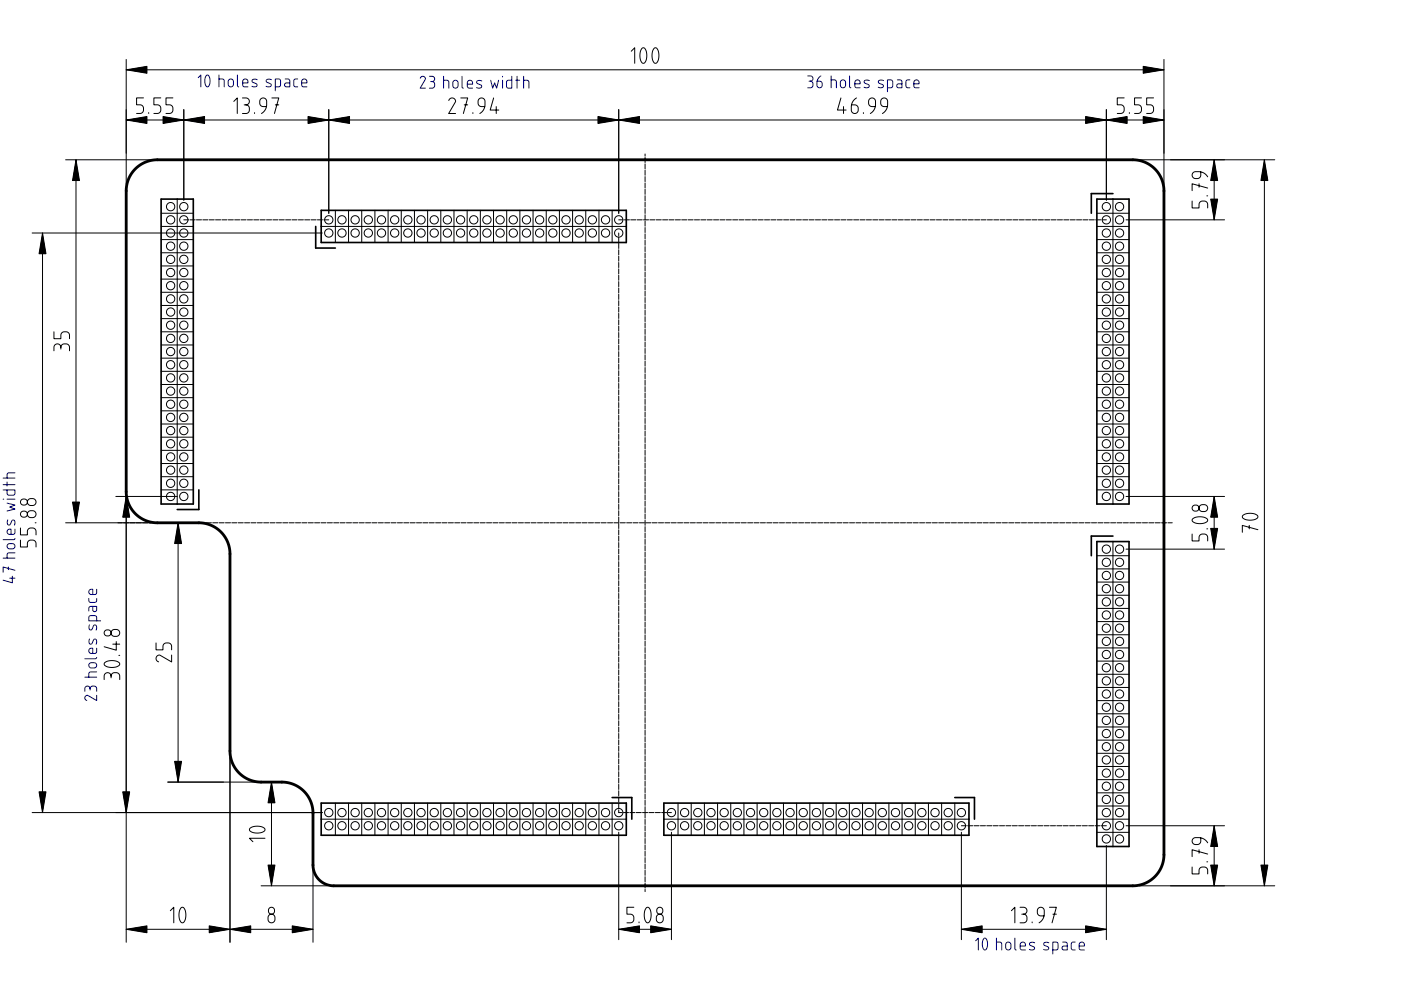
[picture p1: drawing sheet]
<svg xmlns="http://www.w3.org/2000/svg" width="297mm" height="210mm" viewBox="0 0 297 210" stroke-linecap="round" stroke-linejoin="round" font-family="sans-serif">
<g fill="none" stroke="#000" stroke-width=".21">
<path d="M26.8 14.8h220M26.8 12.6v26.5M133.8 10.9l.8-.8v3.3M136.1 10.2l.3-.1a.85 .85 0 0 1 .7 .9 2.25 2.25 0 0 1-.6 2.4h-.1a.85 .85 0 0 1-.7-.9 2.7 2.7 0 0 1 .4-2.3zM138.7 10.2l.3-.1a.85 .85 0 0 1 .6 .9 2.25 2.25 0 0 1-.5 2.4h-.1a.85 .85 0 0 1-.7-.9 2.7 2.7 0 0 1 .4-2.3zM246.8 12.6v26.5M13.9 33.9h18.1M16.1 33.9v76.9M26.8 25.4h220M30.4 20.8h-1.4v1.4h.7a.73 .73 0 0 1 .7 .8v.3a.73 .73 0 0 1-.7 .8h-.7M31.5 23.9v.2M34.1 20.8h-1.5v1.4h.8a.73 .73 0 0 1 .7 .8v.3a.73 .73 0 0 1-.7 .8h-.8"/>
<path d="M36.7 20.8h-1.5v1.4h.7a.73 .73 0 0 1 .8 .8v.3a.73 .73 0 0 1-.8 .8h-.7M39 23.2v19.2M49.6 21.5l.7-.7v3.3M51.4 20.8h.7a.73 .73 0 0 1 .8 .7 .73 .73 0 0 1-.8 .7 .73 .73 0 0 1 .8 .8v.3a.73 .73 0 0 1-.8 .8h-.7M51.8 22.2h.3M54 23.9v.2M56.5 22.6h-.7a.73 .73 0 0 1-.7-.7v-.4a.73 .73 0 0 1 .7-.7 .73 .73 0 0 1 .7 .7v.8a2.22 2.22 0 0 1-1.1 1.8M57.6 20.8h1.5l-.9 3.3M58.4 22.2h.7M69.7 23.2v22M95.1 21.3a.71 .71 0 0 1 .9-.5 .71 .71 0 0 1 .5 .8l-1.4 2.5h1.5M97.7 20.8h1.5l-1 3.3"/>
<path d="M98.4 22.2h.8M100.3 23.9v.2M102.8 22.6h-.7a.73 .73 0 0 1-.7-.7v-.4a.73 .73 0 0 1 .7-.7 .73 .73 0 0 1 .7 .7v.8a2.22 2.22 0 0 1-1.1 1.8M104.7 20.8l-.8 2.5h1.9M105.2 22.6v1.5M131.2 23.2v22M136.8 32.6v.5M136.8 33.4v1.1M136.8 34.7v1.1M136.8 36.1v1.1M136.8 37.4v1.1M136.8 38.8v1.1"/>
<path d="M178.3 20.8l-.7 2.5h1.8M178.8 22.6v1.5M181.6 20.8a2.2 2.2 0 0 0-1.1 1.9v.6a.73 .73 0 0 0 .7 .8 .73 .73 0 0 0 .8-.8v-.3a.73 .73 0 0 0-.8-.8h-.7M183.1 23.9v.2M185.6 22.6h-.7a.73 .73 0 0 1-.7-.7v-.4a.73 .73 0 0 1 .7-.7 .73 .73 0 0 1 .7 .7v.8a2.22 2.22 0 0 1-1.1 1.8M188.1 22.6h-.6a.73 .73 0 0 1-.8-.7v-.4a.73 .73 0 0 1 .8-.7 .73 .73 0 0 1 .7 .7v.8a2.22 2.22 0 0 1-1.1 1.8M234.6 23.2v19.2M238.3 20.8h-1.4v1.4h.7a.73 .73 0 0 1 .7 .8v.3a.73 .73 0 0 1-.7 .8h-.7M239.4 23.9v.2M241.6 33.9h28.7M242 20.8h-1.5v1.4h.8a.73 .73 0 0 1 .7 .8v.3a.73 .73 0 0 1-.7 .8h-.8M244.6 20.8h-1.5v1.4h.7a.73 .73 0 0 1 .8 .8v.3a.73 .73 0 0 1-.8 .8h-.7"/>
<path d="M254.2 39v.7M254.6 36.4v.7a.73 .73 0 0 1-.7 .8h-.4a.73 .73 0 0 1-.7-.8 .73 .73 0 0 1 .7-.7h.8a2.22 2.22 0 0 1 1.8 1.1M256.1 39.9l-3.3-.9v1.4M257.4 33.9v12.7M268.1 33.9v153.9M6.8 49.4h61.5M9 49.4v122.9M34.2 45.2h6.8M34.2 48h6.8M34.2 50.8h6.8M34.2 53.6h6.8M34.2 56.4h6.8"/>
<path d="M34.2 59.2h6.8M37.6 42.2v64.7M39 46.6h1M40.3 46.6h1.1M41.6 46.6h1.1M43 46.6h1.1M44.3 46.6h1.1M45.7 46.6h1.1M47 46.6h1.1M48.4 46.6h1.1M49.7 46.6h1.1M51.1 46.6h1.1"/>
<path d="M52.4 46.6h1.1M53.8 46.6h1.1M55.1 46.6h1.1M56.5 46.6h1.1M57.8 46.6h1.1M59.2 46.6h1.1M60.5 46.6h1.1M61.9 46.6h1.1M63.2 46.6h1.1M64.6 46.6h1.1M65.9 46.6h1.1M67.3 46.6h1.1"/>
<path d="M68.1 48h64.7M68.6 46.6h1.1M71.1 44.6v6.8M73.9 44.6v6.8M76.7 44.6v6.8M79.5 44.6v6.8M82.3 44.6v6.8M85.1 44.6v6.8M87.9 44.6v6.8M90.7 44.6v6.8M93.5 44.6v6.8M96.3 44.6v6.8"/>
<path d="M99 44.6v6.8M101.8 44.6v6.8M104.6 44.6v6.8M107.4 44.6v6.8M110.2 44.6v6.8M113 44.6v6.8M115.8 44.6v6.8M118.6 44.6v6.8M121.4 44.6v6.8M124.2 44.6v6.8M127 44.6v6.8M129.8 44.6v6.8"/>
<path d="M131.2 46.6h.9M131.2 49.4v.6M131.2 50.3v1M131.2 51.6v1.1M131.2 53v1M131.2 54.3v1.1M131.2 55.7v1M131.2 57v1.1M131.2 58.4v1M131.2 59.7v1.1M132.4 46.6h1.1M133.7 46.6h1.1"/>
<path d="M135.1 46.6h1.1M136.4 46.6h1.1M136.8 40.1v1.1M136.8 41.5v1.1M136.8 42.8v1.1M136.8 44.2v1.1M136.8 45.5v1.1M136.8 46.9v1.1M136.8 48.2v1.1M136.8 49.6v1.1M136.8 50.9v1.1M136.8 52.3v1.1"/>
<path d="M136.8 53.6v1.1M136.8 55v1.1M136.8 56.3v1.1M136.8 57.7v1.1M136.8 59v1.1M137.8 46.6h1.1M139.1 46.6h1.1M140.5 46.6h1.1M141.8 46.6h1.1M143.2 46.6h1.1M144.5 46.6h1.1M145.9 46.6h1.1"/>
<path d="M147.2 46.6h1.1M148.6 46.6h1.1M149.9 46.6h1.1M151.3 46.6h1.1M152.6 46.6h1.1M154 46.6h1.1M155.3 46.6h1.1M156.7 46.6h1.1M158 46.6h1.1M159.4 46.6h1.1M160.7 46.6h1.1M162.1 46.6h1.1"/>
<path d="M163.4 46.6h1.1M164.8 46.6h1.1M166.1 46.6h1.1M167.5 46.6h1.1M168.8 46.6h1.1M170.2 46.6h1.1M171.5 46.6h1.1M172.9 46.6h1.1M174.2 46.6h1.1M175.6 46.6h1.1M176.9 46.6h1.1M178.3 46.6h1.1"/>
<path d="M179.6 46.6h1.1M181 46.6h1.1M182.3 46.6h1.1M183.7 46.6h1.1M185 46.6h1.1M186.4 46.6h1.1M187.7 46.6h1.1M189.1 46.6h1.1M190.4 46.6h1.1M191.8 46.6h1.1M193.1 46.6h1.1M194.5 46.6h1.1"/>
<path d="M195.8 46.6h1.1M197.2 46.6h1.1M198.5 46.6h1.1M199.9 46.6h1.1M201.2 46.6h1.1M202.6 46.6h1.1M203.9 46.6h1.1M205.3 46.6h1.1M206.6 46.6h1.1M208 46.6h1.1M209.3 46.6h1.1M210.7 46.6h1.1"/>
<path d="M212 46.6h1.1M213.4 46.6h1.1M214.7 46.6h1.1M216.1 46.6h1.1M217.4 46.6h1.1M218.8 46.6h1.1M220.1 46.6h1.1M221.5 46.6h1.1M222.8 46.6h1.1M224.2 46.6h1.1M225.5 46.6h1.1M226.9 46.6h1.1"/>
<path d="M228.2 46.6h1.1M229.6 46.6h1.1M230.9 46.6h1.1M232.3 46.6h1.1M232.6 45.2h6.8M232.6 48h6.8M232.6 50.8h6.8M232.6 53.6h6.8M232.6 56.4h6.8M232.6 59.2h6.8M233.6 46.6h1M236 42.2v64.7"/>
<path d="M238.7 46.6h20.9M252.8 42.6v1.5h1.4v-.7a.73 .73 0 0 1 .8-.8h.3a.73 .73 0 0 1 .8 .8v.7M255.9 41.5h.2M11.4 74.4v-.8a.73 .73 0 0 1 .8-.7 .73 .73 0 0 1 .7 .7 .73 .73 0 0 1 .7-.7h.4a.73 .73 0 0 1 .7 .7v.8M11.4 70.3v1.5h1.5v-.7a.73 .73 0 0 1 .7-.8h.4a.73 .73 0 0 1 .7 .8v.7M12.9 73.6v.4M34.2 62h6.8M34.2 64.8h6.8M34.2 67.6h6.8M34.2 78.7h6.8M34.2 70.3h6.8M34.2 75.9h6.8"/>
<path d="M34.2 73.1h6.8M131.2 61.1v1M131.2 62.4v1.1M131.2 63.8v1M131.2 65.1v1.1M131.2 66.4v1.1M131.2 67.8v1.1M131.2 69.1v1.1M131.2 70.5v1.1M131.2 71.8v1.1M131.2 73.2v1.1M131.2 74.5v1.1"/>
<path d="M131.2 75.9v1.1M131.2 77.2v1.1M131.2 78.6v1.1M131.2 79.9v1.1M136.8 60.4v1.1M136.8 61.7v1.1M136.8 63.1v1.1M136.8 64.4v1.1M136.8 65.8v1.1M136.8 67.1v1.1M136.8 68.5v1.1M136.8 69.8v1.1"/>
<path d="M136.8 71.2v1.1M136.8 72.5v1.1M136.8 73.9v1.1M136.8 75.2v1.1M136.8 76.6v1M136.8 77.9v1.1M136.8 79.3v1M232.6 62h6.8M232.6 64.8h6.8M232.6 67.6h6.8M232.6 78.7h6.8M232.6 70.3h6.8"/>
<path d="M232.6 75.9h6.8M232.6 73.1h6.8M34.2 98.3h6.8M34.2 95.5h6.8M34.2 92.7h6.8M34.2 89.9h6.8M34.2 87.1h6.8M34.2 84.3h6.8M34.2 81.5h6.8M131.2 81.3v1.1M131.2 82.6v1.1M131.2 84v1.1"/>
<path d="M131.2 85.3v1.1M131.2 86.7v1.1M131.2 88v1.1M131.2 89.4v1.1M131.2 90.7v1.1M131.2 92.1v1.1M131.2 93.4v1.1M131.2 94.8v1.1M131.2 96.1v1.1M131.2 97.5v1.1M131.2 98.8v1.1M136.8 80.6v1.1"/>
<path d="M136.8 82v1M136.8 83.3v1.1M136.8 84.7v1M136.8 86v1.1M136.8 87.4v1M136.8 88.7v1.1M136.8 90.1v1M136.8 91.4v1.1M136.8 92.8v1M136.8 94.1v1.1M136.8 95.5v1M136.8 96.8v1.1"/>
<path d="M136.8 98.2v1M136.8 99.5v1.1M232.6 98.3h6.8M232.6 95.5h6.8M232.6 92.7h6.8M232.6 89.9h6.8M232.6 87.1h6.8M232.6 84.3h6.8M232.6 81.5h6.8M4.3 114.5v1.5h1.5v-.8a.73 .73 0 0 1 .7-.7h.4a.73 .73 0 0 1 .7 .7v.8M4.3 111.9v1.5h1.5v-.7a.73 .73 0 0 1 .7-.8h.4a.73 .73 0 0 1 .7 .8v.7M6 108.5l.4-.2h.5a.73 .73 0 0 1 .7 .7 .73 .73 0 0 1-.7 .7h-.4a.73 .73 0 0 1-.6-.4 .73 .73 0 0 1 .1-.8z"/>
<path d="M6 105.9l.4-.2h.5a.73 .73 0 0 1 .7 .7 .73 .73 0 0 1-.7 .8h-.4a.73 .73 0 0 1-.6-.5 .73 .73 0 0 1 .1-.8zM7.5 110.8h.1M13.9 110.8h18.8M24.6 105.3h13M26.8 105.3v94.5M32.9 110.8h1.1M34.2 103.9h6.8M34.2 101.1h6.8M34.3 110.8h1.1M35.6 110.8h5.2M37.8 110.8v55M41 110.8h1.1"/>
<path d="M42.4 110.8h1.1M43.7 110.8h1.1M45.1 110.8h1.1M46.4 110.8h1.1M47.8 110.8h1.1M49.1 110.8h1.1M50.5 110.8h1.1M51.8 110.8h1.1M53.2 110.8h1.1M54.5 110.8h1.1M55.9 110.8h1.1M57.2 110.8h1.1"/>
<path d="M58.6 110.8h1.1M59.9 110.8h1.1M61.3 110.8h1.1M62.6 110.8h1.1M64 110.8h1.1M65.3 110.8h1.1M66.7 110.8h1.1M68 110.8h1.1M69.4 110.8h1.1M70.7 110.8h1.1M72.1 110.8h1.1M73.4 110.8h1.1"/>
<path d="M74.8 110.8h1.1M76.1 110.8h1.1M77.5 110.8h1.1M78.8 110.8h1.1M80.2 110.8h1.1M81.5 110.8h1.1M82.9 110.8h1.1M84.2 110.8h1.1M85.6 110.8h1.1M86.9 110.8h1.1M88.3 110.8h1.1M89.6 110.8h1.1"/>
<path d="M91 110.8h1.1M92.3 110.8h1.1M93.7 110.8h1.1M95.1 110.8h1M96.4 110.8h1.1M97.8 110.8h1M99.1 110.8h1.1M100.5 110.8h1M101.8 110.8h1.1M103.2 110.8h1M104.5 110.8h1.1M105.9 110.8h1"/>
<path d="M107.2 110.8h1.1M108.6 110.8h1M109.9 110.8h1.1M111.3 110.8h1M112.6 110.8h1.1M114 110.8h1M115.3 110.8h1.1M116.7 110.8h1M118 110.8h1.1M119.4 110.8h1M120.7 110.8h1.1M122.1 110.8h1"/>
<path d="M123.4 110.8h1.1M124.8 110.8h1M126.1 110.8h1.1M127.5 110.8h1M128.8 110.8h1.1M130.2 110.8h1M131.2 100.2v1.1M131.2 101.5v1.1M131.2 102.9v1.1M131.2 104.2v1.1M131.2 105.6v1.1M131.2 106.9v1.1"/>
<path d="M131.2 108.3v1.1M131.2 109.6v1.1M131.2 111v1.1M131.2 112.3v1.1M131.2 113.7v1.1M131.2 115v1.1M131.2 116.4v1.1M131.2 117.7v1.1M131.2 119.1v1.1M131.5 110.8h1.1M132.9 110.8h1M134.2 110.8h1.1"/>
<path d="M135.6 110.8h1M136.8 100.9v1M136.8 102.2v1.1M136.8 103.6v1M136.8 104.9v1.1M136.8 106.3v1M136.8 107.6v1.1M136.8 109v1M136.8 110.3v1.1M136.8 111.7v1M136.8 113v1.1M136.8 114.4v1"/>
<path d="M136.8 115.7v1.1M136.8 117.1v1M136.8 118.4v1.1M136.8 119.8v1M136.9 110.8h1.1M138.3 110.8h1M139.6 110.8h1.1M141 110.8h1M142.3 110.8h1.1M143.7 110.8h1M145 110.8h1.1M146.4 110.8h1"/>
<path d="M147.7 110.8h1.1M149.1 110.8h1M150.4 110.8h1.1M151.8 110.8h1M153.1 110.8h1.1M154.5 110.8h1M155.8 110.8h1.1M157.2 110.8h1M158.5 110.8h1.1M159.9 110.8h1M161.2 110.8h1.1M162.6 110.8h1"/>
<path d="M163.9 110.8h1.1M165.3 110.8h1M166.6 110.8h1.1M168 110.8h1M169.3 110.8h1.1M170.7 110.8h1M172 110.8h1.1M173.4 110.8h1M174.7 110.8h1.1M176.1 110.8h1M177.4 110.8h1.1M178.8 110.8h1"/>
<path d="M180.1 110.8h1.1M181.5 110.8h1M182.8 110.8h1.1M184.2 110.8h1M185.5 110.8h1.1M186.9 110.8h1M188.2 110.8h1.1M189.6 110.8h1M190.9 110.8h1.1M192.3 110.8h1M193.6 110.8h1.1M195 110.8h1"/>
<path d="M196.3 110.8h1.1M197.7 110.8h1M199 110.8h1.1M200.4 110.8h1M201.7 110.8h1.1M203.1 110.8h1M204.4 110.8h1.1M205.8 110.8h1M207.1 110.8h1.1M208.5 110.8h1M209.8 110.8h1.1M211.2 110.8h1"/>
<path d="M212.5 110.8h1.1M213.9 110.8h1M215.2 110.8h1.1M216.6 110.8h1M217.9 110.8h1.1M219.3 110.8h1M220.6 110.8h1.1M222 110.8h1M223.3 110.8h1.1M224.7 110.8h1M226 110.8h1.1M227.4 110.8h1"/>
<path d="M228.7 110.8h1.1M230.1 110.8h1M231.4 110.8h1.1M232.6 103.9h6.8M232.6 101.1h6.8M232.6 117.8h6.8M232.8 110.8h1M234.1 110.8h1.1M235.5 110.8h1M236 114.8v64.7M236.8 110.8h1.1M238.2 110.8h1"/>
<path d="M238.7 116.4h20.9M238.7 105.3h20.9M239.5 110.8h1.1M240.9 110.8h1M242.2 110.8h1.1M243.6 110.8h1M244.9 110.8h1.1M246.3 110.8h1M247.6 110.8h.9M252.8 113.2v1.5h1.4v-.7a.73 .73 0 0 1 .8-.8h.3a.73 .73 0 0 1 .8 .8v.7M252.9 110a2.47 2.47 0 0 1 3.1 .2l.1 .1a.85 .85 0 0 1-1 .7 2.25 2.25 0 0 1-2.3-.6zM254.4 107.2l.4-.2h.5a.73 .73 0 0 1 .8 .7 .73 .73 0 0 1-.8 .8h-.3a.73 .73 0 0 1-.7-.5 .73 .73 0 0 1 .1-.8z"/>
<path d="M255.9 112.1h.2M257.4 105.3v11.1M263.5 109.3a2.47 2.47 0 0 1 3.2 .2v.1a.85 .85 0 0 1-.9 .6 2.25 2.25 0 0 1-2.4-.5zM264.9 111.4v.7M266.7 112.3l-3.3-.9v1.5M23.8 133.7l.3-.2h.5a.73 .73 0 0 1 .8 .7 .73 .73 0 0 1-.8 .7h-.3a.73 .73 0 0 1-.7-.4 .73 .73 0 0 1 .2-.8zM23.9 136.6h1.5M24.6 136v1.9l-2.5-.8M25.2 139h.2M33.1 136.3v1.5h1.5v-.7a.73 .73 0 0 1 .7-.8h.4a.73 .73 0 0 1 .7 .8v.7M36.4 138.9v1.4l-2.7-1.4a.74 .74 0 0 0-.6 .7 .74 .74 0 0 0 .5 .7M131.2 120.4v1.1"/>
<path d="M131.2 121.8v1.1M131.2 123.1v1.1M131.2 124.5v1.1M131.2 125.8v1.1M131.2 127.2v1.1M131.2 128.5v1.1M131.2 129.9v1.1M131.2 131.2v1.1M131.2 132.6v1.1M131.2 133.9v1.1M131.2 135.3v1M131.2 136.6v1.1"/>
<path d="M131.2 138v1M131.2 139.3v1.1M136.8 121.1v1.1M136.8 122.5v1M136.8 123.8v1.1M136.8 125.1v1.1M136.8 126.5v1.1M136.8 127.8v1.1M136.8 129.2v1.1M136.8 130.5v1.1M136.8 131.9v1.1M136.8 133.2v1.1"/>
<path d="M136.8 134.6v1.1M136.8 135.9v1.1M136.8 137.3v1.1M136.8 138.6v1.1M136.8 140v1.1M232.6 137.4h6.8M232.6 134.6h6.8M232.6 131.8h6.8M232.6 129h6.8M232.6 126.2h6.8M232.6 123.4h6.8M232.6 120.6h6.8"/>
<path d="M22.1 144.1v-.7a.73 .73 0 0 1 .7-.8 .73 .73 0 0 1 .7 .8 .73 .73 0 0 1 .8-.8h.3a.73 .73 0 0 1 .8 .8v.7M22.2 140.5a2.47 2.47 0 0 1 3.2 .2v.1a.85 .85 0 0 1-.9 .6 2.25 2.25 0 0 1-2.4-.5zM23.5 143.4v.3M131.2 140.7v1M131.2 142v1.1M131.2 143.4v1M131.2 144.7v1.1M131.2 146.1v1M131.2 147.4v1.1M131.2 148.8v1M131.2 150.1v1.1M131.2 151.5v1"/>
<path d="M131.2 152.8v1.1M131.2 154.2v1M131.2 155.5v1.1M131.2 156.9v1M131.2 158.2v1.1M131.2 159.6v1M136.8 141.3v1.1M136.8 142.7v1.1M136.8 144v1.1M136.8 145.4v1.1M136.8 146.7v1.1M136.8 148.1v1.1"/>
<path d="M136.8 149.4v1.1M136.8 150.8v1.1M136.8 152.1v1.1M136.8 153.5v1.1M136.8 154.8v1.1M136.8 156.2v1.1M136.8 157.5v1.1M136.8 158.9v1.1M232.6 159.7h6.8M232.6 156.9h6.8M232.6 154.1h6.8M232.6 151.3h6.8"/>
<path d="M232.6 148.5h6.8M232.6 145.8h6.8M232.6 143h6.8M232.6 140.2h6.8M6.8 172.3h61.5M35.6 165.8h24.2M48.8 160.6v39.2M53 175.6a2.47 2.47 0 0 1 3.2 .2v.1a.85 .85 0 0 1-.9 .7 2.25 2.25 0 0 1-2.4-.6zM56.2 177.7h-3.3l.7 .8M57.6 165.8v22M66.4 173.8v26M68.1 173.7h64.7"/>
<path d="M71.1 170.3v6.8M73.9 170.3v6.8M76.7 170.3v6.8M79.5 170.3v6.8M82.3 170.3v6.8M85.1 170.3v6.8M87.9 170.3v6.8M90.7 170.3v6.8M93.5 170.3v6.8M96.3 170.3v6.8M99 170.3v6.8M101.8 170.3v6.8"/>
<path d="M104.6 170.3v6.8M107.4 170.3v6.8M110.2 170.3v6.8M113 170.3v6.8M115.8 170.3v6.8M118.6 170.3v6.8M121.4 170.3v6.8M124.2 170.3v6.8M127 170.3v6.8M129.8 170.3v6.8M131.2 171.7v.6h.7M131.2 160.9v1.1"/>
<path d="M131.2 162.3v1M131.2 163.6v1.1M131.2 165v1M131.2 166.3v1.1M131.2 167.7v1M131.2 169v1.1M131.2 170.4v1M131.2 176.5v22.7M132.2 172.3h1.1M133.5 172.3h1.1M134.9 172.3h1.1M136.2 172.3h1.1"/>
<path d="M136.8 160.2v1.1M136.8 161.6v1.1M136.8 162.9v1.1M136.8 164.3v1.1M136.8 165.6v1.1M136.8 167v1.1M136.8 168.3v1.1M136.8 169.7v1.1M136.8 171v1.1M136.8 172.4v1.1M136.8 173.7v1.1M136.8 175.1v1.1"/>
<path d="M136.8 176.4v1.1M136.8 177.8v1.1M136.8 179.1v1.1M137.6 172.3h1.1M138.9 172.3h1.1M140.3 172.3h1.1M140.8 173.7h64.6M141.6 172.3h.8M142.4 176.5v22.7M143.8 170.3v6.8M146.5 170.3v6.8M149.3 170.3v6.8"/>
<path d="M152.1 170.3v6.8M154.9 170.3v6.8M157.7 170.3v6.8M160.5 170.3v6.8M163.3 170.3v6.8M166.1 170.3v6.8M168.9 170.3v6.8M171.7 170.3v6.8M174.5 170.3v6.8M177.3 170.3v6.8M180.1 170.3v6.8M182.9 170.3v6.8"/>
<path d="M185.7 170.3v6.8M188.5 170.3v6.8M191.3 170.3v6.8M194.1 170.3v6.8M196.8 170.3v6.8M199.6 170.3v6.8M202.4 170.3v6.8M203.8 175.1h1.1M203.8 176.5v22.7M205.2 175.1h1M206.5 175.1h1.1M207.9 175.1h1"/>
<path d="M209.2 175.1h1.1M210.6 175.1h1M211.9 175.1h1.1M213.3 175.1h1M214.6 175.1h1.1M216 175.1h1M217.3 175.1h1.1M218.7 175.1h1M220 175.1h1.1M221.4 175.1h1M222.7 175.1h1.1M224.1 175.1h1"/>
<path d="M225.4 175.1h1.1M226.8 175.1h1M228.1 175.1h1.1M229.5 175.1h1M230.8 175.1h1.1M232.2 175.1h1M232.6 176.5h6.8M232.6 173.7h6.8M232.6 170.9h6.8M232.6 168.1h6.8M232.6 165.3h6.8M232.6 162.5h6.8"/>
<path d="M233.5 175.1h1.1M234.6 179.2v20M238.7 175.1h20.9M254.6 177.6v.7a.73 .73 0 0 1-.7 .8h-.4a.73 .73 0 0 1-.7-.8 .73 .73 0 0 1 .7-.7h.8a2.22 2.22 0 0 1 1.8 1.1M257.4 175.1v12.7M26.8 197h39.6M36.1 193.1l.7-.7v3.3M38.4 192.5l.3-.1a.85 .85 0 0 1 .6 .9 2.25 2.25 0 0 1-.5 2.3l-.1 .1a.85 .85 0 0 1-.7-1 2.7 2.7 0 0 1 .4-2.2zM55.4 187.8h14M57 194a.73 .73 0 0 1 .8-.1 .73 .73 0 0 1 .5 .7v.3a.73 .73 0 0 1-.7 .8 .73 .73 0 0 1-.8-.8v-.5zM131.2 197h11.2M134.4 192.4h-1.5v1.4h.8a.73 .73 0 0 1 .7 .8v.3a.73 .73 0 0 1-.7 .8h-.8"/>
<path d="M135.5 195.5v.2M136.8 180.5v1.1M136.8 181.8v1.1M136.8 183.2v1.1M136.8 184.5v1.1M136.8 185.9v1.1M136.8 187.2v1.1M136.8 188.6v.4M137 192.5l.3-.1a.85 .85 0 0 1 .7 .9 2.25 2.25 0 0 1-.6 2.3l-.1 .1a.85 .85 0 0 1-.6-1 2.7 2.7 0 0 1 .3-2.2zM139.4 194a.73 .73 0 0 1 .8-.1 .73 .73 0 0 1 .4 .7v.3a.73 .73 0 0 1-.7 .8 .73 .73 0 0 1-.7-.8v-.5zM203.8 197h30.8M214.4 193.1l.8-.7v3.3"/>
<path d="M216.3 192.4h.7a.73 .73 0 0 1 .7 .7 .73 .73 0 0 1-.7 .7 .73 .73 0 0 1 .7 .8v.3a.73 .73 0 0 1-.7 .8h-.7M216.6 193.8h.4M218.8 195.5v.2M221.4 194.2h-.7a.73 .73 0 0 1-.8-.7v-.4a.73 .73 0 0 1 .8-.7 .73 .73 0 0 1 .7 .7v.8a2.22 2.22 0 0 1-1.1 1.8M222.5 192.4h1.5l-.9 3.3M223.2 193.8h.8M241.6 187.8h28.7M252.8 183.8v1.5h1.4v-.7a.73 .73 0 0 1 .8-.8h.3a.73 .73 0 0 1 .8 .8v.7M254.2 180.2v.7M255.9 182.7h.2M256.1 181.1l-3.3-.9v1.4"/>
<circle cx="36.2" cy="49.4" r=".88"/>
<circle cx="36.2" cy="43.8" r=".88"/>
<circle cx="36.2" cy="55" r=".88"/>
<circle cx="36.2" cy="52.2" r=".88"/>
<circle cx="36.2" cy="57.8" r=".88"/>
<circle cx="36.2" cy="46.6" r=".88"/>
<circle cx="39" cy="49.4" r=".88"/>
<circle cx="39" cy="43.8" r=".88"/>
<circle cx="39" cy="55" r=".88"/>
<circle cx="39" cy="52.2" r=".88"/>
<circle cx="39" cy="46.6" r=".88"/>
<circle cx="39" cy="57.8" r=".88"/>
<circle cx="69.7" cy="49.4" r=".88"/>
<circle cx="69.7" cy="46.6" r=".88"/>
<circle cx="72.5" cy="49.4" r=".88"/>
<circle cx="72.5" cy="46.6" r=".88"/>
<circle cx="75.3" cy="49.4" r=".88"/>
<circle cx="75.3" cy="46.6" r=".88"/>
<circle cx="78.1" cy="49.4" r=".88"/>
<circle cx="78.1" cy="46.6" r=".88"/>
<circle cx="80.9" cy="49.4" r=".88"/>
<circle cx="80.9" cy="46.6" r=".88"/>
<circle cx="83.7" cy="49.4" r=".88"/>
<circle cx="83.7" cy="46.6" r=".88"/>
<circle cx="86.5" cy="49.4" r=".88"/>
<circle cx="86.5" cy="46.6" r=".88"/>
<circle cx="89.3" cy="49.4" r=".88"/>
<circle cx="89.3" cy="46.6" r=".88"/>
<circle cx="92.1" cy="49.4" r=".88"/>
<circle cx="92.1" cy="46.6" r=".88"/>
<circle cx="94.9" cy="49.4" r=".88"/>
<circle cx="94.9" cy="46.6" r=".88"/>
<circle cx="97.6" cy="49.4" r=".88"/>
<circle cx="97.6" cy="46.6" r=".88"/>
<circle cx="100.4" cy="49.4" r=".88"/>
<circle cx="100.4" cy="46.6" r=".88"/>
<circle cx="103.2" cy="49.4" r=".88"/>
<circle cx="103.2" cy="46.6" r=".88"/>
<circle cx="106" cy="49.4" r=".88"/>
<circle cx="106" cy="46.6" r=".88"/>
<circle cx="108.8" cy="49.4" r=".88"/>
<circle cx="108.8" cy="46.6" r=".88"/>
<circle cx="111.6" cy="49.4" r=".88"/>
<circle cx="111.6" cy="46.6" r=".88"/>
<circle cx="114.4" cy="49.4" r=".88"/>
<circle cx="114.4" cy="46.6" r=".88"/>
<circle cx="117.2" cy="49.4" r=".88"/>
<circle cx="117.2" cy="46.6" r=".88"/>
<circle cx="120" cy="49.4" r=".88"/>
<circle cx="120" cy="46.6" r=".88"/>
<circle cx="122.8" cy="49.4" r=".88"/>
<circle cx="122.8" cy="46.6" r=".88"/>
<circle cx="125.6" cy="49.4" r=".88"/>
<circle cx="125.6" cy="46.6" r=".88"/>
<circle cx="128.4" cy="49.4" r=".88"/>
<circle cx="128.4" cy="46.6" r=".88"/>
<circle cx="131.2" cy="49.4" r=".88"/>
<circle cx="131.2" cy="46.6" r=".88"/>
<circle cx="234.6" cy="43.8" r=".88"/>
<circle cx="234.6" cy="49.4" r=".88"/>
<circle cx="234.6" cy="55" r=".88"/>
<circle cx="234.6" cy="57.8" r=".88"/>
<circle cx="234.6" cy="52.2" r=".88"/>
<circle cx="234.6" cy="46.6" r=".88"/>
<circle cx="237.4" cy="43.8" r=".88"/>
<circle cx="237.4" cy="49.4" r=".88"/>
<circle cx="237.4" cy="55" r=".88"/>
<circle cx="237.4" cy="57.8" r=".88"/>
<circle cx="237.4" cy="46.6" r=".88"/>
<circle cx="237.4" cy="52.2" r=".88"/>
<circle cx="36.2" cy="69" r=".88"/>
<circle cx="36.2" cy="77.3" r=".88"/>
<circle cx="36.2" cy="63.4" r=".88"/>
<circle cx="36.2" cy="71.7" r=".88"/>
<circle cx="36.2" cy="60.6" r=".88"/>
<circle cx="36.2" cy="66.2" r=".88"/>
<circle cx="36.2" cy="74.5" r=".88"/>
<circle cx="39" cy="69" r=".88"/>
<circle cx="39" cy="77.3" r=".88"/>
<circle cx="39" cy="74.5" r=".88"/>
<circle cx="39" cy="63.4" r=".88"/>
<circle cx="39" cy="71.7" r=".88"/>
<circle cx="39" cy="60.6" r=".88"/>
<circle cx="39" cy="66.2" r=".88"/>
<circle cx="234.6" cy="69" r=".88"/>
<circle cx="234.6" cy="77.3" r=".88"/>
<circle cx="234.6" cy="71.7" r=".88"/>
<circle cx="234.6" cy="74.5" r=".88"/>
<circle cx="234.6" cy="63.4" r=".88"/>
<circle cx="234.6" cy="60.6" r=".88"/>
<circle cx="234.6" cy="66.2" r=".88"/>
<circle cx="237.4" cy="69" r=".88"/>
<circle cx="237.4" cy="77.3" r=".88"/>
<circle cx="237.4" cy="66.2" r=".88"/>
<circle cx="237.4" cy="71.7" r=".88"/>
<circle cx="237.4" cy="63.4" r=".88"/>
<circle cx="237.4" cy="60.6" r=".88"/>
<circle cx="237.4" cy="74.5" r=".88"/>
<circle cx="36.2" cy="80.1" r=".88"/>
<circle cx="36.2" cy="99.7" r=".88"/>
<circle cx="36.2" cy="82.9" r=".88"/>
<circle cx="36.2" cy="85.7" r=".88"/>
<circle cx="36.2" cy="91.3" r=".88"/>
<circle cx="36.2" cy="88.5" r=".88"/>
<circle cx="36.2" cy="96.9" r=".88"/>
<circle cx="36.2" cy="94.1" r=".88"/>
<circle cx="39" cy="80.1" r=".88"/>
<circle cx="39" cy="82.9" r=".88"/>
<circle cx="39" cy="85.7" r=".88"/>
<circle cx="39" cy="99.7" r=".88"/>
<circle cx="39" cy="88.5" r=".88"/>
<circle cx="39" cy="91.3" r=".88"/>
<circle cx="39" cy="96.9" r=".88"/>
<circle cx="39" cy="94.1" r=".88"/>
<circle cx="234.6" cy="85.7" r=".88"/>
<circle cx="234.6" cy="82.9" r=".88"/>
<circle cx="234.6" cy="99.7" r=".88"/>
<circle cx="234.6" cy="80.1" r=".88"/>
<circle cx="234.6" cy="88.5" r=".88"/>
<circle cx="234.6" cy="91.3" r=".88"/>
<circle cx="234.6" cy="94.1" r=".88"/>
<circle cx="234.6" cy="96.9" r=".88"/>
<circle cx="237.4" cy="99.7" r=".88"/>
<circle cx="237.4" cy="82.9" r=".88"/>
<circle cx="237.4" cy="80.1" r=".88"/>
<circle cx="237.4" cy="85.7" r=".88"/>
<circle cx="237.4" cy="91.3" r=".88"/>
<circle cx="237.4" cy="88.5" r=".88"/>
<circle cx="237.4" cy="96.9" r=".88"/>
<circle cx="237.4" cy="94.1" r=".88"/>
<circle cx="5.1" cy="109" r=".7"/>
<circle cx="5.1" cy="106.4" r=".7"/>
<circle cx="36.2" cy="105.3" r=".88"/>
<circle cx="36.2" cy="102.5" r=".88"/>
<circle cx="39" cy="105.3" r=".88"/>
<circle cx="39" cy="102.5" r=".88"/>
<circle cx="234.6" cy="102.5" r=".88"/>
<circle cx="234.6" cy="105.3" r=".88"/>
<circle cx="234.6" cy="116.4" r=".88"/>
<circle cx="234.6" cy="119.2" r=".88"/>
<circle cx="237.4" cy="105.3" r=".88"/>
<circle cx="237.4" cy="102.5" r=".88"/>
<circle cx="237.4" cy="116.4" r=".88"/>
<circle cx="237.4" cy="119.2" r=".88"/>
<circle cx="253.5" cy="107.7" r=".7"/>
<circle cx="22.8" cy="134.1" r=".7"/>
<circle cx="234.6" cy="130.4" r=".88"/>
<circle cx="234.6" cy="124.8" r=".88"/>
<circle cx="234.6" cy="133.2" r=".88"/>
<circle cx="234.6" cy="127.6" r=".88"/>
<circle cx="234.6" cy="136" r=".88"/>
<circle cx="234.6" cy="138.8" r=".88"/>
<circle cx="234.6" cy="122" r=".88"/>
<circle cx="237.4" cy="133.2" r=".88"/>
<circle cx="237.4" cy="124.8" r=".88"/>
<circle cx="237.4" cy="127.6" r=".88"/>
<circle cx="237.4" cy="130.4" r=".88"/>
<circle cx="237.4" cy="136" r=".88"/>
<circle cx="237.4" cy="138.8" r=".88"/>
<circle cx="237.4" cy="122" r=".88"/>
<circle cx="234.6" cy="141.6" r=".88"/>
<circle cx="234.6" cy="144.4" r=".88"/>
<circle cx="234.6" cy="152.7" r=".88"/>
<circle cx="234.6" cy="155.5" r=".88"/>
<circle cx="234.6" cy="149.9" r=".88"/>
<circle cx="234.6" cy="147.2" r=".88"/>
<circle cx="234.6" cy="158.3" r=".88"/>
<circle cx="237.4" cy="144.4" r=".88"/>
<circle cx="237.4" cy="141.6" r=".88"/>
<circle cx="237.4" cy="152.7" r=".88"/>
<circle cx="237.4" cy="155.5" r=".88"/>
<circle cx="237.4" cy="147.2" r=".88"/>
<circle cx="237.4" cy="158.3" r=".88"/>
<circle cx="237.4" cy="149.9" r=".88"/>
<circle cx="69.7" cy="175.1" r=".88"/>
<circle cx="69.7" cy="172.3" r=".88"/>
<circle cx="72.5" cy="175.1" r=".88"/>
<circle cx="72.5" cy="172.3" r=".88"/>
<circle cx="75.3" cy="175.1" r=".88"/>
<circle cx="75.3" cy="172.3" r=".88"/>
<circle cx="78.1" cy="175.1" r=".88"/>
<circle cx="78.1" cy="172.3" r=".88"/>
<circle cx="80.9" cy="175.1" r=".88"/>
<circle cx="80.9" cy="172.3" r=".88"/>
<circle cx="83.7" cy="175.1" r=".88"/>
<circle cx="83.7" cy="172.3" r=".88"/>
<circle cx="86.5" cy="175.1" r=".88"/>
<circle cx="86.5" cy="172.3" r=".88"/>
<circle cx="89.3" cy="175.1" r=".88"/>
<circle cx="89.3" cy="172.3" r=".88"/>
<circle cx="92.1" cy="175.1" r=".88"/>
<circle cx="92.1" cy="172.3" r=".88"/>
<circle cx="94.9" cy="175.1" r=".88"/>
<circle cx="94.9" cy="172.3" r=".88"/>
<circle cx="97.6" cy="175.1" r=".88"/>
<circle cx="97.6" cy="172.3" r=".88"/>
<circle cx="100.4" cy="175.1" r=".88"/>
<circle cx="100.4" cy="172.3" r=".88"/>
<circle cx="103.2" cy="175.1" r=".88"/>
<circle cx="103.2" cy="172.3" r=".88"/>
<circle cx="106" cy="175.1" r=".88"/>
<circle cx="106" cy="172.3" r=".88"/>
<circle cx="108.8" cy="175.1" r=".88"/>
<circle cx="108.8" cy="172.3" r=".88"/>
<circle cx="111.6" cy="175.1" r=".88"/>
<circle cx="111.6" cy="172.3" r=".88"/>
<circle cx="114.4" cy="175.1" r=".88"/>
<circle cx="114.4" cy="172.3" r=".88"/>
<circle cx="117.2" cy="175.1" r=".88"/>
<circle cx="117.2" cy="172.3" r=".88"/>
<circle cx="120" cy="175.1" r=".88"/>
<circle cx="120" cy="172.3" r=".88"/>
<circle cx="122.8" cy="175.1" r=".88"/>
<circle cx="122.8" cy="172.3" r=".88"/>
<circle cx="125.6" cy="175.1" r=".88"/>
<circle cx="125.6" cy="172.3" r=".88"/>
<circle cx="128.4" cy="175.1" r=".88"/>
<circle cx="128.4" cy="172.3" r=".88"/>
<circle cx="131.2" cy="175.1" r=".88"/>
<circle cx="131.2" cy="172.3" r=".88"/>
<circle cx="142.4" cy="175.1" r=".88"/>
<circle cx="142.4" cy="172.3" r=".88"/>
<circle cx="145.2" cy="175.1" r=".88"/>
<circle cx="145.2" cy="172.3" r=".88"/>
<circle cx="147.9" cy="175.1" r=".88"/>
<circle cx="147.9" cy="172.3" r=".88"/>
<circle cx="150.7" cy="175.1" r=".88"/>
<circle cx="150.7" cy="172.3" r=".88"/>
<circle cx="153.5" cy="175.1" r=".88"/>
<circle cx="153.5" cy="172.3" r=".88"/>
<circle cx="156.3" cy="175.1" r=".88"/>
<circle cx="156.3" cy="172.3" r=".88"/>
<circle cx="159.1" cy="175.1" r=".88"/>
<circle cx="159.1" cy="172.3" r=".88"/>
<circle cx="161.9" cy="175.1" r=".88"/>
<circle cx="161.9" cy="172.3" r=".88"/>
<circle cx="164.7" cy="175.1" r=".88"/>
<circle cx="164.7" cy="172.3" r=".88"/>
<circle cx="167.5" cy="175.1" r=".88"/>
<circle cx="167.5" cy="172.3" r=".88"/>
<circle cx="170.3" cy="175.1" r=".88"/>
<circle cx="170.3" cy="172.3" r=".88"/>
<circle cx="173.1" cy="175.1" r=".88"/>
<circle cx="173.1" cy="172.3" r=".88"/>
<circle cx="175.9" cy="175.1" r=".88"/>
<circle cx="175.9" cy="172.3" r=".88"/>
<circle cx="178.7" cy="175.1" r=".88"/>
<circle cx="178.7" cy="172.3" r=".88"/>
<circle cx="181.5" cy="175.1" r=".88"/>
<circle cx="181.5" cy="172.3" r=".88"/>
<circle cx="184.3" cy="175.1" r=".88"/>
<circle cx="184.3" cy="172.3" r=".88"/>
<circle cx="187.1" cy="175.1" r=".88"/>
<circle cx="187.1" cy="172.3" r=".88"/>
<circle cx="189.9" cy="175.1" r=".88"/>
<circle cx="189.9" cy="172.3" r=".88"/>
<circle cx="192.7" cy="175.1" r=".88"/>
<circle cx="192.7" cy="172.3" r=".88"/>
<circle cx="195.5" cy="175.1" r=".88"/>
<circle cx="195.5" cy="172.3" r=".88"/>
<circle cx="198.2" cy="175.1" r=".88"/>
<circle cx="198.2" cy="172.3" r=".88"/>
<circle cx="201" cy="175.1" r=".88"/>
<circle cx="201" cy="172.3" r=".88"/>
<circle cx="203.8" cy="175.1" r=".88"/>
<circle cx="203.8" cy="172.3" r=".88"/>
<circle cx="234.6" cy="175.1" r=".88"/>
<circle cx="234.6" cy="166.7" r=".88"/>
<circle cx="234.6" cy="163.9" r=".88"/>
<circle cx="234.6" cy="177.9" r=".88"/>
<circle cx="234.6" cy="172.3" r=".88"/>
<circle cx="234.6" cy="161.1" r=".88"/>
<circle cx="234.6" cy="169.5" r=".88"/>
<circle cx="237.4" cy="175.1" r=".88"/>
<circle cx="237.4" cy="163.9" r=".88"/>
<circle cx="237.4" cy="166.7" r=".88"/>
<circle cx="237.4" cy="177.9" r=".88"/>
<circle cx="237.4" cy="172.3" r=".88"/>
<circle cx="237.4" cy="161.1" r=".88"/>
<circle cx="237.4" cy="169.5" r=".88"/>
<circle cx="57.6" cy="193.1" r=".7"/>
<circle cx="139.9" cy="193.1" r=".7"/>
</g>
<path d="M34.2 42.2h6.8v64.7h-6.8zM66.9 48v4.6h4.2M68.1 44.6h64.7v6.8h-64.7zM232.6 42.2h6.8v64.7h-6.8zM236 41h-4.6v4.2M42.2 103.9v4.1h-4.6M232.6 114.8h6.8v64.7h-6.8zM236 113.7h-4.6v4.1M68.1 170.3h64.7v6.8h-64.7zM129.8 169.1h4.2v4.6M140.8 170.3h64.6v6.8h-64.6zM202.4 169.1h4.2v4.6" fill="none" stroke="#000" stroke-width=".35"/>
<g fill="#000">
<path d="M26.8 14.8l4.4-.7v1.4zM242.4 14.1l4.4 .7-4.4 .7zM16.1 33.9l.7 4.4h-1.4zM26.8 25.4l4.4-.7v1.5zM39 25.4l4.4-.7v1.5zM34.6 24.7l4.4 .7-4.4 .8zM65.3 24.7l4.4 .7-4.4 .8zM69.7 25.4l4.4-.7v1.5zM131.2 25.4l4.4-.7v1.5zM126.8 24.7l4.4 .7-4.4 .8zM230.2 24.7l4.4 .7-4.4 .8zM234.6 25.4l4.4-.7v1.5z"/>
<path d="M242.4 24.7l4.4 .7-4.4 .8zM257.4 33.9l.8 4.4h-1.5zM268.1 33.9l.7 4.4h-1.5zM9 49.4l.7 4.4h-1.4zM256.7 42.2h1.5l-.8 4.4zM15.4 106.4h1.4l-.7 4.4zM26.8 105.3l.7 4.4h-1.5zM37.8 110.8l.7 4.4h-1.5zM256.7 112h1.5l-.8 4.4zM257.4 105.3l.8 4.4h-1.5zM8.3 167.9h1.4l-.7 4.4zM26 167.9h1.5l-.7 4.4z"/>
<path d="M37 161.4h1.5l-.7 4.4zM57.6 165.8l.7 4.4h-1.5zM257.4 175.1l.8 4.4h-1.5zM26.8 197l4.4-.7v1.5zM44.4 196.3l4.4 .7-4.4 .8zM48.8 197l4.4-.7v1.5zM56.8 183.4h1.5l-.7 4.4zM62 196.3l4.4 .7-4.4 .8zM131.2 197l4.4-.7v1.5zM138 196.3l4.4 .7-4.4 .8zM203.8 197l4.4-.7v1.5zM230.2 196.3l4.4 .7-4.4 .8z"/>
<path d="M256.7 183.4h1.5l-.8 4.4zM267.3 183.4h1.5l-.7 4.4z"/>
</g>
<g fill="#000" stroke="#000" stroke-width=".21">
<path d="M26.8 14.8l4.4-.7v1.4zM242.4 14.1l4.4 .7-4.4 .7zM16.1 33.9l.7 4.4h-1.4zM26.8 25.4l4.4-.7v1.5zM39 25.4l4.4-.7v1.5zM34.6 24.7l4.4 .7-4.4 .8zM65.3 24.7l4.4 .7-4.4 .8zM69.7 25.4l4.4-.7v1.5zM131.2 25.4l4.4-.7v1.5zM126.8 24.7l4.4 .7-4.4 .8zM230.2 24.7l4.4 .7-4.4 .8zM234.6 25.4l4.4-.7v1.5z"/>
<path d="M242.4 24.7l4.4 .7-4.4 .8zM257.4 33.9l.8 4.4h-1.5zM268.1 33.9l.7 4.4h-1.5zM9 49.4l.7 4.4h-1.4zM256.7 42.2h1.5l-.8 4.4zM15.4 106.4h1.4l-.7 4.4zM26.8 105.3l.7 4.4h-1.5zM37.8 110.8l.7 4.4h-1.5zM256.7 112h1.5l-.8 4.4zM257.4 105.3l.8 4.4h-1.5zM8.3 167.9h1.4l-.7 4.4zM26 167.9h1.5l-.7 4.4z"/>
<path d="M37 161.4h1.5l-.7 4.4zM57.6 165.8l.7 4.4h-1.5zM257.4 175.1l.8 4.4h-1.5zM26.8 197l4.4-.7v1.5zM44.4 196.3l4.4 .7-4.4 .8zM48.8 197l4.4-.7v1.5zM56.8 183.4h1.5l-.7 4.4zM62 196.3l4.4 .7-4.4 .8zM131.2 197l4.4-.7v1.5zM138 196.3l4.4 .7-4.4 .8zM203.8 197l4.4-.7v1.5zM230.2 196.3l4.4 .7-4.4 .8z"/>
<path d="M256.7 183.4h1.5l-.8 4.4zM267.3 183.4h1.5l-.7 4.4z"/>
</g>
<g fill="none" stroke="#000080" stroke-width=".21">
<path d="M42 16.5l.6-.6v2.5M43.8 16l.2-.1a1.73 1.73 0 0 1 .2 2.4l-.2 .1a1.73 1.73 0 0 1-.3-2.4zM46.4 16.7l.8 .1 .3 .1v1.5M46.4 15.9v2.5M48.5 16.9a.56 .56 0 0 1 .7-.1 .56 .56 0 0 1 .3 .5v.6a.56 .56 0 0 1-.6 .5 .56 .56 0 0 1-.5-.5zM50.3 15.9v2.3l.3 .2M51.5 17.6h1.1v-.3a.56 .56 0 0 0-.6-.6 .56 .56 0 0 0-.5 .6l.1 1 1 .1M54.5 16.9a.62 .62 0 0 0-.6-.2 .62 .62 0 0 0-.5 .5l.2 .2 .8 .4 .1 .4a.78 .78 0 0 1-1.1 .1M57.5 16.9a.62 .62 0 0 0-.6-.2 .62 .62 0 0 0-.5 .5l.2 .2 .8 .4 .1 .4a.78 .78 0 0 1-1.1 .1M58.4 18.4h.7l.3-.2 .1-1.1-.2-.3-.9-.1v2.6M60.5 16.7l.7 .1 .2 .4v1.2l-.9-.1-.2-.3 .2-.3 .9-.1M63.1 16.7l-.6 .1-.2 .4 .1 1 .2 .2h.5"/>
<path d="M64 17.6h1.1v-.3a.56 .56 0 0 0-.6-.6 .56 .56 0 0 0-.5 .6l.1 1 1 .1M89.1 16.6a.54 .54 0 0 1 .7-.4 .54 .54 0 0 1 .4 .6l-1.1 1.9h1.1M91 16.2h.6a.56 .56 0 0 1 .6 .5 .56 .56 0 0 1-.6 .6 .56 .56 0 0 1 .6 .6v.2a.56 .56 0 0 1-.6 .6h-.6M91.3 17.3h.3M94 17h.8l.3 .2 .1 1.5M94 16.2v2.5M96.2 17.2a.56 .56 0 0 1 .6-.1 .56 .56 0 0 1 .3 .5v.5a.56 .56 0 0 1-.5 .6 .56 .56 0 0 1-.6-.6zM98 16.2v2.2l.2 .3M99.1 17.9h1.1v-.3a.56 .56 0 0 0-.6-.6 .56 .56 0 0 0-.5 .6l.1 1 1 .1M102.1 17.2a.62 .62 0 0 0-.6-.2 .62 .62 0 0 0-.4 .5l.1 .2 .8 .4 .1 .4a.78 .78 0 0 1-1.1 .1M104 17l.5 1.7 .4-1.1 .4 1.1 .4-1.7M106.6 16.2v.1"/>
<path d="M106.6 17v1.7M108.5 16.2v2.5l-.9-.1-.2-.3v-1.1l.3-.2h.8M109.3 17h.9M109.6 16.2v2.5M111 17h.8l.3 .2v1.5M111 16.2v2.5M171.3 16.1h.5a.56 .56 0 0 1 .6 .6 .56 .56 0 0 1-.6 .5 .56 .56 0 0 1 .6 .6v.3a.56 .56 0 0 1-.6 .5h-.5M171.5 17.2h.3M174 16.1l-.6 .7-.2 1.3a.56 .56 0 0 0 .6 .5 .56 .56 0 0 0 .5-.5v-.3a.56 .56 0 0 0-.5-.6h-.6M176.2 16.9h.8l.3 .2v1.5M176.2 16.1v2.5M178.3 17.1a.56 .56 0 0 1 .6-.1 .56 .56 0 0 1 .4 .5v.6a.56 .56 0 0 1-.6 .5 .56 .56 0 0 1-.5-.5z"/>
<path d="M180.1 16.1v2.3l.3 .2M181.2 17.8h1.2v-.3a.56 .56 0 0 0-.6-.6 .56 .56 0 0 0-.6 .6l.2 1 1 .1M184.3 17.1a.62 .62 0 0 0-.6-.2 .62 .62 0 0 0-.5 .5l.2 .2 .8 .4v.4a.78 .78 0 0 1-1 .1M187.3 17.1a.62 .62 0 0 0-.6-.2 .62 .62 0 0 0-.5 .5l.2 .2 .8 .4v.4a.78 .78 0 0 1-1 .1M188.2 18.6h.7l.3-.2 .1-1.1-.2-.3-.9-.1v2.6M190.3 16.9l.7 .1 .2 .4v1.2l-.9-.1-.2-.3 .2-.3 .9-.1M192.9 16.9l-.6 .1-.2 .4v1l.3 .2h.5M193.7 17.8h1.2v-.3a.56 .56 0 0 0-.6-.6 .56 .56 0 0 0-.6 .6l.2 1 1 .1M.7 103.9h2.5l-.1 .9-.3 .2-1.1-.1-.2-.2v-.8M.7 118.3h2.5M.7 105.8h.1M.7 102.8h2.5"/>
<path d="M.7 101.4h2.5M1.5 106.7l1.7 .4-1.1 .4 1.1 .4-1.7 .4M1.5 105.8h1.7M1.5 102.2v.8M1.7 110.2a.62 .62 0 0 0-.3 .7 .62 .62 0 0 0 .5 .4l.3-.1 .4-.8 .4-.1a.78 .78 0 0 1 .1 1.1M1.7 115.4l.9-.1a.56 .56 0 0 1 .6 .5 .56 .56 0 0 1-.6 .6h-.5a.56 .56 0 0 1-.6-.4 .56 .56 0 0 1 .2-.6zM3.2 117.2l-1.5 .1-.2 .3v.7M3.2 114.1l-.3 .3h-2.2M3.2 112.2l-.1 1-1 .1a.56 .56 0 0 1-.6-.6 .56 .56 0 0 1 .6-.5h.2v1.1M3.2 100.2l-1.5 .1-.2 .3v.8M1.8 120.2v.6M2.1 122.6h1.1"/>
<path d="M2.6 122.2v1.4l-1.9-.6M3.2 120.9l-2.5-.7v1.1M18.8 126.9l.1 .6 .3 .2h1.1l.2-.3v-.5M19 135.5a.62 .62 0 0 0-.2 .6 .62 .62 0 0 0 .5 .5l.2-.2 .4-.8h.4a.78 .78 0 0 1 .1 1M19 132.5a.62 .62 0 0 0-.2 .6 .62 .62 0 0 0 .5 .5l.2-.2 .4-.8 .4-.1a.78 .78 0 0 1 .1 1.1M19.7 128.6l.1 .9 .3 .2 .3-.2 .1-.9h-1.3l-.3 .2-.1 .7M20.5 139.4l-.3 .3h-2.2M20.5 137.4l-.1 1-1 .2a.56 .56 0 0 1-.6-.6 .56 .56 0 0 1 .6-.6h.3v1.2M20.5 131.6v-.7l-.2-.3-1.1-.1-.3 .2-.1 .9h2.5M20.5 124.9l-.1 1-1 .2a.56 .56 0 0 1-.6-.6 .56 .56 0 0 1 .6-.6h.3v1.2M18 146.6v-.6a.56 .56 0 0 1 .5-.5 .56 .56 0 0 1 .6 .5 .56 .56 0 0 1 .6-.5h.2a.56 .56 0 0 1 .6 .5v.6M18 143.6h2.5"/>
<path d="M19 140.7l.9-.2a.56 .56 0 0 1 .6 .6 .56 .56 0 0 1-.6 .5h-.5a.56 .56 0 0 1-.5-.3 .56 .56 0 0 1 .1-.6zM19.1 146v.3M20.5 147.4v1.1l-2.1-1.1a.56 .56 0 0 0-.4 .6 .56 .56 0 0 0 .4 .5M20.5 142.5h-1.5l-.2 .3v.8M206.9 199.5l.5-.6v2.5M208.6 199l.2-.1a1.73 1.73 0 0 1 .3 2.4l-.3 .1a1.73 1.73 0 0 1-.2-2.4zM211.3 199.7l.7 .1 .3 .1 .1 1.5M211.3 198.9v2.5M213.4 199.9a.56 .56 0 0 1 .6-.1 .56 .56 0 0 1 .3 .5v.6a.56 .56 0 0 1-.5 .5 .56 .56 0 0 1-.6-.5zM215.2 198.9v2.3l.3 .2M219.4 199.9a.62 .62 0 0 0-.7-.2 .62 .62 0 0 0-.4 .5l.1 .2 .8 .4 .1 .4a.78 .78 0 0 1-1 .1M222.4 199.9a.62 .62 0 0 0-.7-.2 .62 .62 0 0 0-.4 .5l.1 .2 .8 .4 .1 .4a.78 .78 0 0 1-1 .1"/>
<path d="M225.3 199.7l.7 .1 .3 .4v1.2l-1-.1-.1-.3 .1-.3 1-.1M228 199.7l-.7 .1-.2 .4 .1 1 .3 .2h.5M216.3 200.6h1.1v-.3a.56 .56 0 0 0-.5-.6 .56 .56 0 0 0-.6 .6l.1 1 1 .1M223.2 201.4h.8l.3-.2v-1.1l-.2-.3-.9-.1v2.6M228.8 200.6h1.1v-.3a.56 .56 0 0 0-.5-.6 .56 .56 0 0 0-.6 .6l.1 1 1 .1"/>
</g>
<path d="M28.7 35.8l1-.8 1.1-.6 1.2-.4 1.3-.1h206.9l2 .3 1.7 .8 1.2 1.1 .9 1.2 .6 1.5 .2 1.6v140.9l-.3 1.9-.9 1.8-1 1.1-1.3 .9-1.4 .6-1.6 .2h-169.5l-1.3-.2-1.2-.6-1.2-1.2-.7-1.6-.1-12.3-.4-1.8-.8-1.6-1.6-1.5-2.1-1-1.4-.2h-5.3l-2.1-.6-1.2-.7-1.1-1-.8-1.2-.5-1.3-.2-1.7v-42l-.2-1.4-.5-1.4-.8-1.2-1.1-1-1.1-.8-1.4-.5-1.4-.2h-9.3l-2.1-.4-1.4-.8-1.1-1-.9-1.2-.5-1.5-.2-1.6v-64l.1-1.2 .4-1.2 .6-1.1z" fill="none" stroke="#000" stroke-width=".6"/>
</svg>
